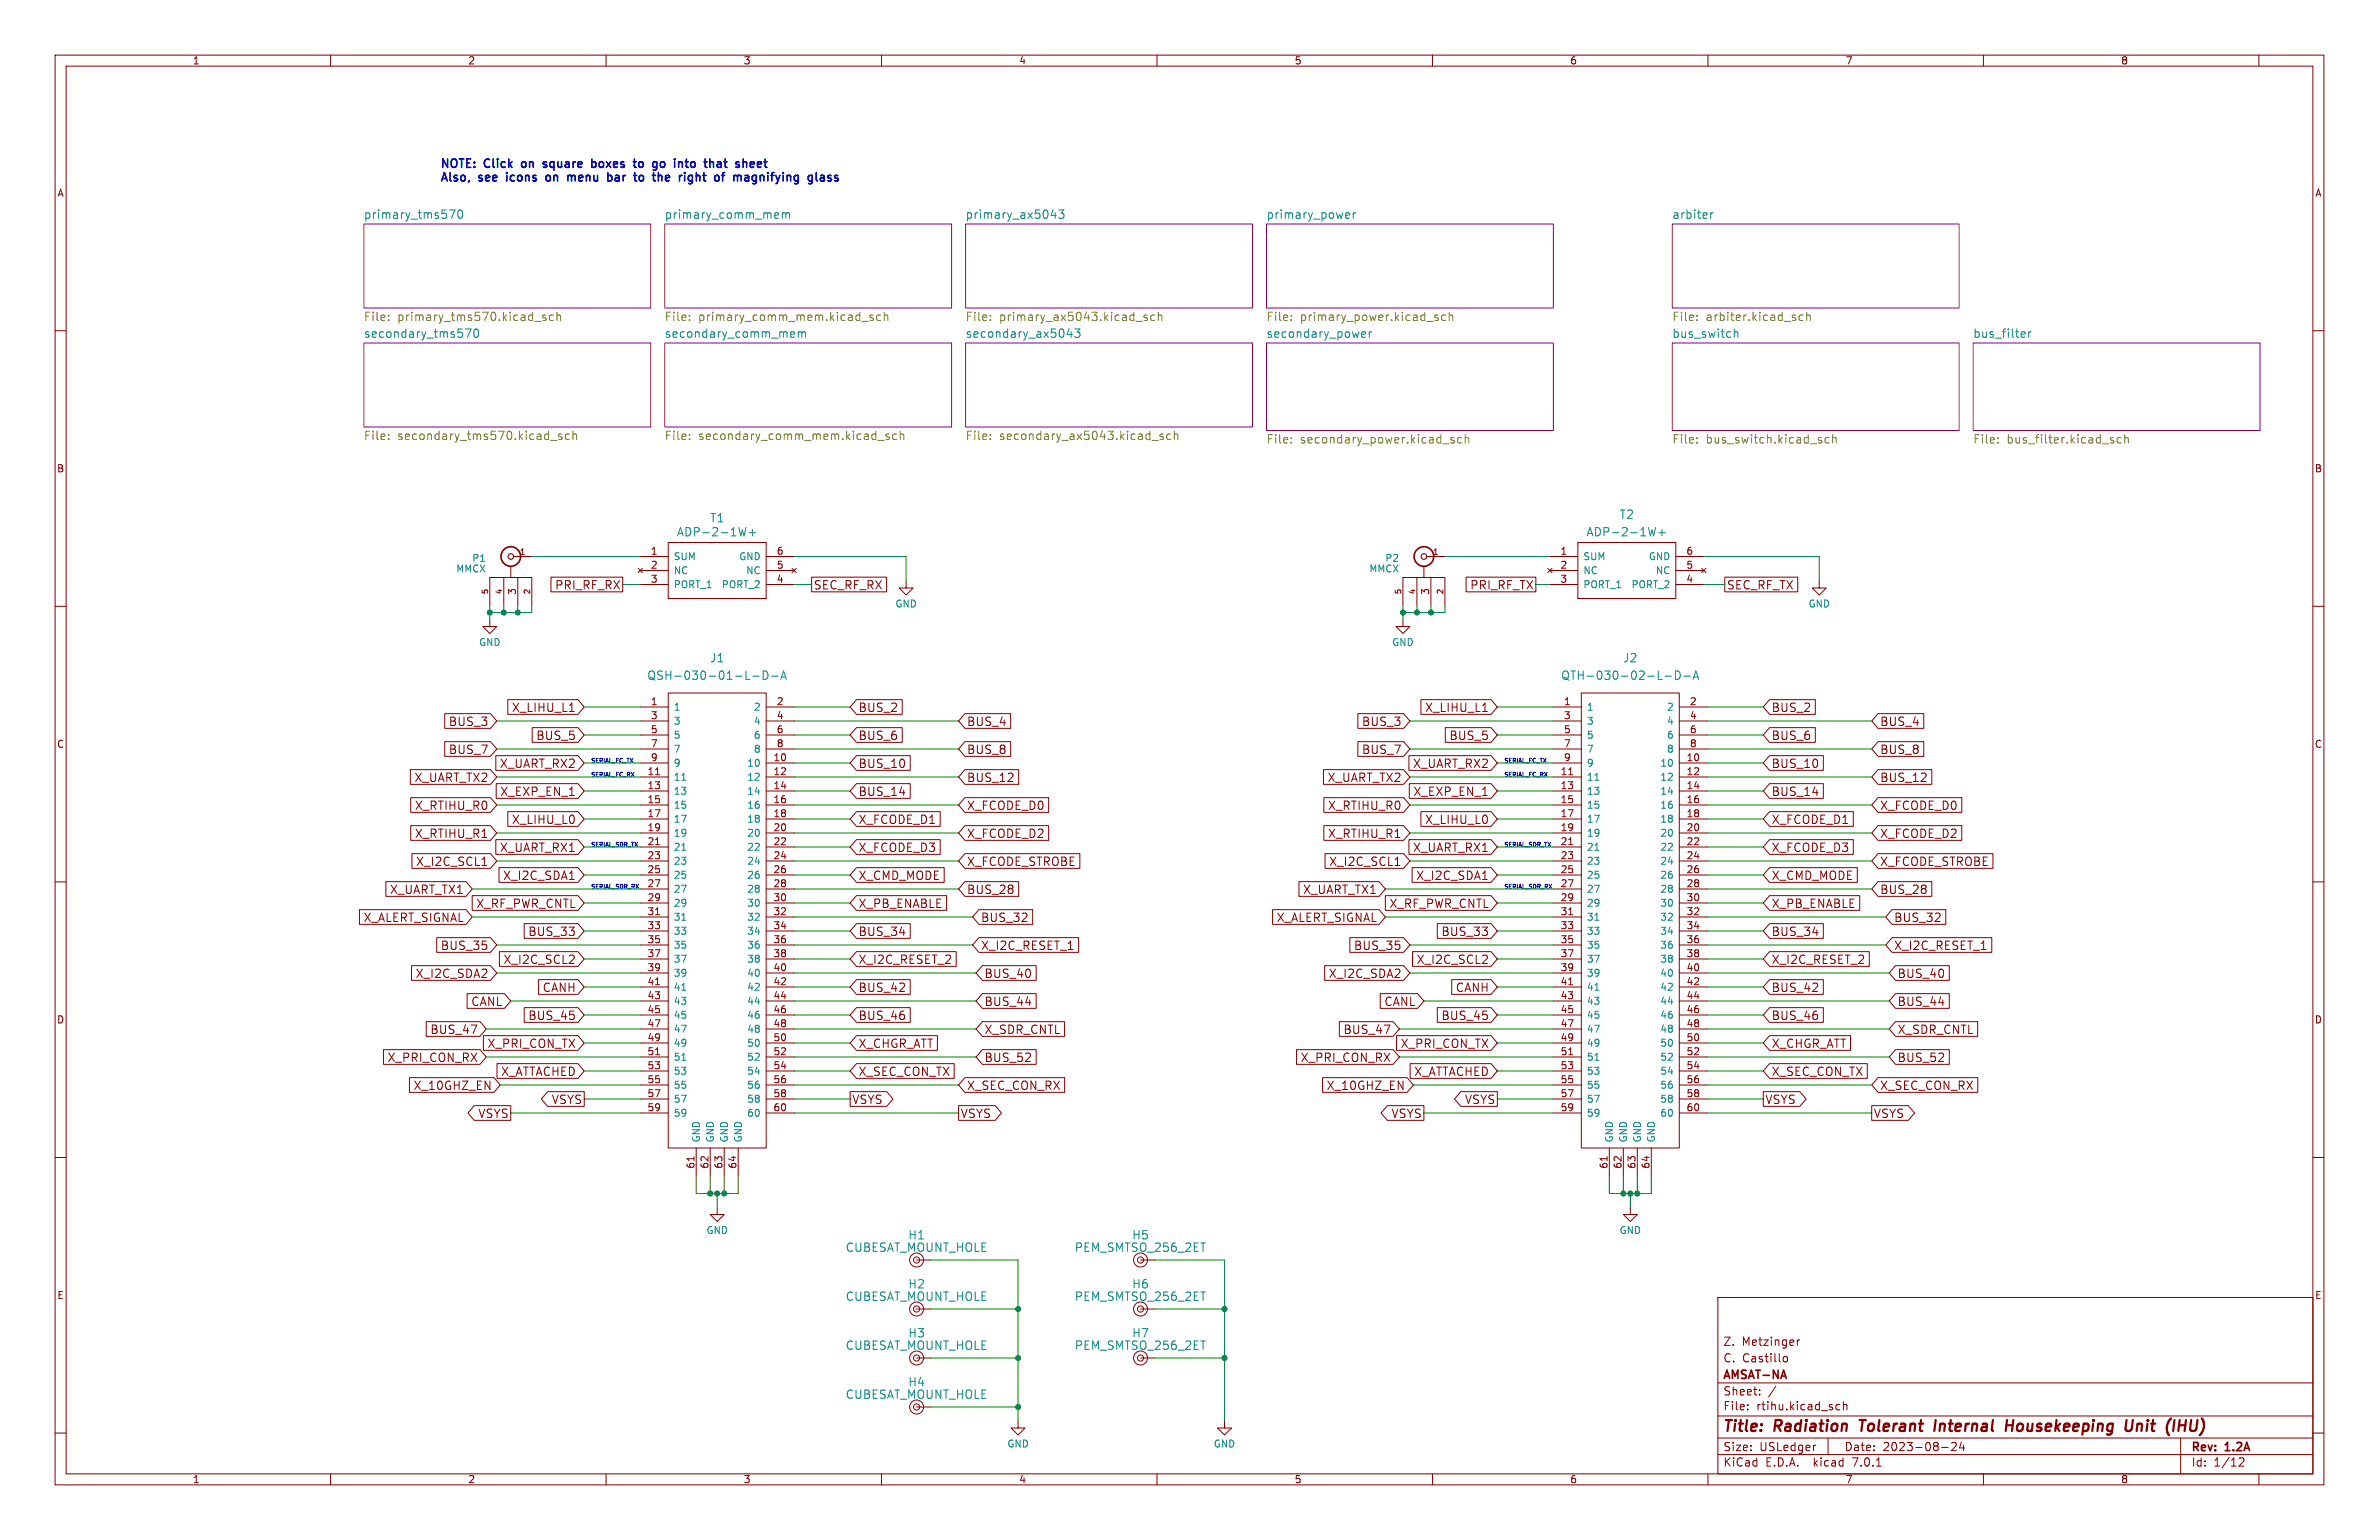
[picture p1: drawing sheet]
<svg xmlns="http://www.w3.org/2000/svg" width="432mm" height="279mm" viewBox="0 0 432 279" stroke-linecap="round" stroke-linejoin="round" font-family="sans-serif">
<defs><g id="words">
<g font-size="2.8" fill="#840000">
<text x="312.8" y="260.2">Title:</text>
<text x="322.2" y="260.2">Radiation</text>
<text x="338.3" y="260.2">Tolerant</text>
<text x="352.4" y="260.2">Internal</text>
<text x="366" y="260.2">Housekeeping</text>
<text x="388.3" y="260.2">Unit</text>
<text x="396.3" y="260.2">(IHU)</text>
</g>
<g font-size="2.1" fill="#0000c2">
<text x="80" y="30.6">NOTE: Click</text>
<text x="80" y="33">Also,</text>
<text x="87.1" y="33">see</text>
<text x="92.5" y="33">icons</text>
<text x="95.3" y="30.6">on</text>
<text x="99.7" y="30.6">square</text>
<text x="100.2" y="33">on</text>
<text x="104.6" y="33">menu</text>
<text x="108.9" y="30.6">boxes</text>
<text x="112.3" y="33">bar</text>
<text x="117.1" y="30.6">to</text>
<text x="117.6" y="33">to</text>
<text x="120.9" y="30.6">go</text>
<text x="121.5" y="33">the</text>
<text x="125.3" y="30.6">into</text>
<text x="126.6" y="33">right</text>
<text x="131.3" y="30.6">that</text>
<text x="133.5" y="33">of</text>
<text x="137.4" y="30.6">sheet</text>
<text x="137.4" y="33">magnifying</text>
<text x="151.4" y="33">glass</text>
</g>
<g font-size="2.1" fill="#008484">
<text x="66" y="39.8">primary_tms570</text>
<text x="120.6" y="39.8">primary_comm_mem</text>
<text x="175.3" y="39.8">primary_ax5043</text>
<text x="229.9" y="39.8">primary_power</text>
<text x="303.5" y="39.8">arbiter</text>
<text x="66" y="61.4">secondary_tms570</text>
<text x="120.6" y="61.4">secondary_comm_mem</text>
<text x="175.3" y="61.4">secondary_ax5043</text>
<text x="229.9" y="61.4">secondary_power</text>
<text x="303.5" y="61.4">bus_switch</text>
<text x="358.1" y="61.4">bus_filter</text>
<text x="128.8" y="94.9">T1</text>
<text x="293.9" y="94.3">T2</text>
<text x="122.8" y="97.5">ADP-2-1W+</text>
<text x="287.9" y="97.5">ADP-2-1W+</text>
<text x="117.4" y="123.5">QSH-030-01-L-D-A</text>
<text x="128.8" y="120.3">J1</text>
<text x="283.3" y="123.5">QTH-030-02-L-D-A</text>
<text x="294.6" y="120.3">J2</text>
<text x="153.5" y="227.3">CUBESAT_MOUNT_HOLE</text>
<text x="164.8" y="225">H1</text>
<text x="195" y="227.3">PEM_SMTSO_256_2ET</text>
<text x="205.4" y="225">H5</text>
<text x="164.8" y="233.9">H2</text>
<text x="205.4" y="233.9">H6</text>
<text x="153.5" y="236.2">CUBESAT_MOUNT_HOLE</text>
<text x="195" y="236.2">PEM_SMTSO_256_2ET</text>
<text x="153.5" y="245.1">CUBESAT_MOUNT_HOLE</text>
<text x="164.8" y="242.8">H3</text>
<text x="195" y="245.1">PEM_SMTSO_256_2ET</text>
<text x="205.4" y="242.8">H7</text>
<text x="164.8" y="251.7">H4</text>
<text x="153.5" y="254">CUBESAT_MOUNT_HOLE</text>
</g>
<g font-size="2.1" fill="#848400">
<text x="66" y="58.5">File:</text>
<text x="72.1" y="58.5">primary_tms570.kicad_sch</text>
<text x="120.6" y="58.5">File:</text>
<text x="126.7" y="58.5">primary_comm_mem.kicad_sch</text>
<text x="175.3" y="58.5">File:</text>
<text x="181.4" y="58.5">primary_ax5043.kicad_sch</text>
<text x="229.9" y="58.5">File:</text>
<text x="236" y="58.5">primary_power.kicad_sch</text>
<text x="303.5" y="58.5">File:</text>
<text x="309.6" y="58.5">arbiter.kicad_sch</text>
<text x="66" y="80.1">File:</text>
<text x="72.1" y="80.1">secondary_tms570.kicad_sch</text>
<text x="120.6" y="80.1">File:</text>
<text x="126.7" y="80.1">secondary_comm_mem.kicad_sch</text>
<text x="175.3" y="80.1">File:</text>
<text x="181.4" y="80.1">secondary_ax5043.kicad_sch</text>
<text x="229.9" y="80.7">File:</text>
<text x="236" y="80.7">secondary_power.kicad_sch</text>
<text x="303.5" y="80.7">File:</text>
<text x="309.6" y="80.7">bus_switch.kicad_sch</text>
<text x="358.1" y="80.7">File:</text>
<text x="364.2" y="80.7">bus_filter.kicad_sch</text>
</g>
<g font-size="2.1" fill="#840000">
<text x="100.7" y="107.1">PRI_RF_RX</text>
<text x="147.7" y="107.1">SEC_RF_RX</text>
<text x="266.8" y="107.1">PRI_RF_TX</text>
<text x="313.4" y="107.1">SEC_RF_TX</text>
<text x="81.4" y="131.9">BUS_3</text>
<text x="92.8" y="129.3">X_LIHU_L1</text>
<text x="155.8" y="129.3">BUS_2</text>
<text x="175.5" y="131.9">BUS_4</text>
<text x="247.1" y="131.9">BUS_3</text>
<text x="258.6" y="129.3">X_LIHU_L1</text>
<text x="321.6" y="129.3">BUS_2</text>
<text x="341.2" y="131.9">BUS_4</text>
<text x="81.4" y="137">BUS_7</text>
<text x="97.3" y="134.4">BUS_5</text>
<text x="155.8" y="134.4">BUS_6</text>
<text x="175.5" y="137">BUS_8</text>
<text x="247.1" y="137">BUS_7</text>
<text x="263" y="134.4">BUS_5</text>
<text x="321.6" y="134.4">BUS_6</text>
<text x="341.2" y="137">BUS_8</text>
<text x="75.1" y="142">X_UART_TX2</text>
<text x="90.7" y="139.5">X_UART_RX2</text>
<text x="155.8" y="139.5">BUS_10</text>
<text x="175.5" y="142">BUS_12</text>
<text x="240.9" y="142">X_UART_TX2</text>
<text x="256.4" y="139.5">X_UART_RX2</text>
<text x="321.6" y="139.5">BUS_10</text>
<text x="341.2" y="142">BUS_12</text>
<text x="75.2" y="147.1">X_RTIHU_R0</text>
<text x="90.7" y="144.6">X_EXP_EN_1</text>
<text x="92.8" y="149.7">X_LIHU_L0</text>
<text x="155.8" y="149.7">X_FCODE_D1</text>
<text x="155.8" y="144.6">BUS_14</text>
<text x="175.5" y="147.1">X_FCODE_D0</text>
<text x="241" y="147.1">X_RTIHU_R0</text>
<text x="256.5" y="144.6">X_EXP_EN_1</text>
<text x="258.6" y="149.7">X_LIHU_L0</text>
<text x="321.6" y="144.6">BUS_14</text>
<text x="321.6" y="149.7">X_FCODE_D1</text>
<text x="341.2" y="147.1">X_FCODE_D0</text>
<text x="75.2" y="152.2">X_RTIHU_R1</text>
<text x="90.7" y="154.7">X_UART_RX1</text>
<text x="155.8" y="154.7">X_FCODE_D3</text>
<text x="175.5" y="152.2">X_FCODE_D2</text>
<text x="241" y="152.2">X_RTIHU_R1</text>
<text x="256.4" y="154.7">X_UART_RX1</text>
<text x="321.6" y="154.7">X_FCODE_D3</text>
<text x="341.2" y="152.2">X_FCODE_D2</text>
<text x="75.4" y="157.3">X_I2C_SCL1</text>
<text x="91.2" y="159.8">X_I2C_SDA1</text>
<text x="155.8" y="159.8">X_CMD_MODE</text>
<text x="175.5" y="157.3">X_FCODE_STROBE</text>
<text x="241.2" y="157.3">X_I2C_SCL1</text>
<text x="257" y="159.8">X_I2C_SDA1</text>
<text x="321.6" y="159.8">X_CMD_MODE</text>
<text x="341.2" y="157.3">X_FCODE_STROBE</text>
<text x="65.9" y="167.4">X_ALERT_SIGNAL</text>
<text x="70.7" y="162.4">X_UART_TX1</text>
<text x="86.4" y="164.9">X_RF_PWR_CNTL</text>
<text x="155.8" y="164.9">X_PB_ENABLE</text>
<text x="175.5" y="162.4">BUS_28</text>
<text x="178.1" y="167.4">BUS_32</text>
<text x="231.6" y="167.4">X_ALERT_SIGNAL</text>
<text x="236.4" y="162.4">X_UART_TX1</text>
<text x="252.1" y="164.9">X_RF_PWR_CNTL</text>
<text x="321.6" y="164.9">X_PB_ENABLE</text>
<text x="341.2" y="162.4">BUS_28</text>
<text x="343.8" y="167.4">BUS_32</text>
<text x="79.9" y="172.5">BUS_35</text>
<text x="95.8" y="170">BUS_33</text>
<text x="155.8" y="170">BUS_34</text>
<text x="178.1" y="172.5">X_I2C_RESET_1</text>
<text x="245.7" y="172.5">BUS_35</text>
<text x="261.5" y="170">BUS_33</text>
<text x="321.6" y="170">BUS_34</text>
<text x="343.8" y="172.5">X_I2C_RESET_1</text>
<text x="75.4" y="177.6">X_I2C_SDA2</text>
<text x="91.3" y="175.1">X_I2C_SCL2</text>
<text x="155.8" y="175.1">X_I2C_RESET_2</text>
<text x="178.7" y="177.6">BUS_40</text>
<text x="241.1" y="177.6">X_I2C_SDA2</text>
<text x="257" y="175.1">X_I2C_SCL2</text>
<text x="321.6" y="175.1">X_I2C_RESET_2</text>
<text x="344.4" y="177.6">BUS_40</text>
<text x="85.4" y="182.7">CANL</text>
<text x="95.8" y="185.2">BUS_45</text>
<text x="98.4" y="180.1">CANH</text>
<text x="155.8" y="185.2">BUS_46</text>
<text x="155.8" y="180.1">BUS_42</text>
<text x="178.7" y="182.7">BUS_44</text>
<text x="251.2" y="182.7">CANL</text>
<text x="261.5" y="185.2">BUS_45</text>
<text x="264.2" y="180.1">CANH</text>
<text x="321.6" y="185.2">BUS_46</text>
<text x="321.6" y="180.1">BUS_42</text>
<text x="344.4" y="182.7">BUS_44</text>
<text x="78" y="187.8">BUS_47</text>
<text x="88.4" y="190.3">X_PRI_CON_TX</text>
<text x="155.8" y="190.3">X_CHGR_ATT</text>
<text x="178.7" y="187.8">X_SDR_CNTL</text>
<text x="243.8" y="187.8">BUS_47</text>
<text x="254.1" y="190.3">X_PRI_CON_TX</text>
<text x="321.6" y="190.3">X_CHGR_ATT</text>
<text x="344.4" y="187.8">X_SDR_CNTL</text>
<text x="70.3" y="192.8">X_PRI_CON_RX</text>
<text x="75" y="197.9">X_10GHZ_EN</text>
<text x="90.9" y="195.4">X_ATTACHED</text>
<text x="155.8" y="195.4">X_SEC_CON_TX</text>
<text x="175.5" y="197.9">X_SEC_CON_RX</text>
<text x="178.7" y="192.8">BUS_52</text>
<text x="236" y="192.8">X_PRI_CON_RX</text>
<text x="240.7" y="197.9">X_10GHZ_EN</text>
<text x="256.6" y="195.4">X_ATTACHED</text>
<text x="321.6" y="195.4">X_SEC_CON_TX</text>
<text x="341.2" y="197.9">X_SEC_CON_RX</text>
<text x="344.4" y="192.8">BUS_52</text>
<text x="86.7" y="203">VSYS</text>
<text x="100.1" y="200.5">VSYS</text>
<text x="154.7" y="200.5">VSYS</text>
<text x="174.4" y="203">VSYS</text>
<text x="252.5" y="203">VSYS</text>
<text x="265.8" y="200.5">VSYS</text>
<text x="320.4" y="200.5">VSYS</text>
<text x="340.1" y="203">VSYS</text>
<text x="312.8" y="244.3">Z.</text>
<text x="316.2" y="244.3">Metzinger</text>
<text x="312.8" y="250.5">AMSAT-NA</text>
<text x="312.8" y="247.3">C. Castillo</text>
<text x="312.8" y="256">File:</text>
<text x="312.8" y="253.3">Sheet:</text>
<text x="318.8" y="256">rtihu.kicad_sch</text>
<text x="312.8" y="263.4">Size:</text>
<text x="319.4" y="263.4">USLedger</text>
<text x="334.8" y="263.4">Date:</text>
<text x="341.7" y="263.4">2023-08-24</text>
<text x="397.8" y="263.6">Rev:</text>
<text x="404" y="263.6">1.2A</text>
<text x="312.8" y="266.2">KiCad</text>
<text x="320.5" y="266.2">E.D.A.</text>
<text x="329.2" y="266.2">kicad</text>
<text x="336.3" y="266.2">7.0.1</text>
<text x="397.8" y="266.2">Id:</text>
<text x="401.8" y="266.2">1/12</text>
</g>
<g font-size="1.8" fill="#840000">
<text x="35" y="11.8">1</text>
<text x="85" y="11.8">2</text>
<text x="135" y="11.8">3</text>
<text x="185" y="11.8">4</text>
<text x="235" y="11.8">5</text>
<text x="285" y="11.8">6</text>
<text x="335" y="11.8">7</text>
<text x="385" y="11.8">8</text>
<text x="10.4" y="35.8">A</text>
<text x="420.2" y="35.8">A</text>
<text x="10.3" y="85.8">B</text>
<text x="420.1" y="85.8">B</text>
<text x="118.1" y="100.7">1</text>
<text x="140.9" y="100.7">6</text>
<text x="283.2" y="100.7">1</text>
<text x="306" y="100.7">6</text>
<text x="93.7" y="108" transform="rotate(-90 93.7 108)">3</text>
<text x="118.1" y="103.3">2</text>
<text x="118.1" y="105.8">3</text>
<text x="140.9" y="105.8">4</text>
<text x="140.9" y="103.3">5</text>
<text x="259.5" y="108" transform="rotate(-90 259.5 108)">3</text>
<text x="283.2" y="103.3">2</text>
<text x="283.2" y="105.8">3</text>
<text x="306" y="105.8">4</text>
<text x="306" y="103.3">5</text>
<text x="118.1" y="128">1</text>
<text x="118.1" y="130.6">3</text>
<text x="140.9" y="128">2</text>
<text x="140.9" y="130.6">4</text>
<text x="283.8" y="128">1</text>
<text x="283.8" y="130.6">3</text>
<text x="306.7" y="128">2</text>
<text x="306.7" y="130.6">4</text>
<text x="10.3" y="135.8">C</text>
<text x="118.1" y="133.1">5</text>
<text x="118.1" y="135.6">7</text>
<text x="140.9" y="133.1">6</text>
<text x="140.9" y="135.6">8</text>
<text x="283.8" y="133.1">5</text>
<text x="283.8" y="135.6">7</text>
<text x="306.7" y="133.1">6</text>
<text x="306.7" y="135.6">8</text>
<text x="420.1" y="135.8">C</text>
<text x="117.5" y="140.7">11</text>
<text x="117.5" y="143.3">13</text>
<text x="118.1" y="138.2">9</text>
<text x="140.3" y="138.2">10</text>
<text x="140.3" y="140.7">12</text>
<text x="140.3" y="143.3">14</text>
<text x="283.2" y="140.7">11</text>
<text x="283.2" y="143.3">13</text>
<text x="283.8" y="138.2">9</text>
<text x="306.1" y="138.2">10</text>
<text x="306.1" y="140.7">12</text>
<text x="306.1" y="143.3">14</text>
<text x="117.5" y="145.8">15</text>
<text x="117.5" y="148.3">17</text>
<text x="140.3" y="145.8">16</text>
<text x="140.3" y="148.3">18</text>
<text x="283.2" y="145.8">15</text>
<text x="283.2" y="148.3">17</text>
<text x="306.1" y="145.8">16</text>
<text x="306.1" y="148.3">18</text>
<text x="117.5" y="150.9">19</text>
<text x="117.5" y="153.4">21</text>
<text x="117.5" y="156">23</text>
<text x="140.3" y="150.9">20</text>
<text x="140.3" y="153.4">22</text>
<text x="140.3" y="156">24</text>
<text x="283.2" y="150.9">19</text>
<text x="283.2" y="153.4">21</text>
<text x="283.2" y="156">23</text>
<text x="306.1" y="150.9">20</text>
<text x="306.1" y="153.4">22</text>
<text x="306.1" y="156">24</text>
<text x="117.5" y="158.5">25</text>
<text x="117.5" y="161">27</text>
<text x="140.3" y="158.5">26</text>
<text x="140.3" y="161">28</text>
<text x="283.2" y="158.5">25</text>
<text x="283.2" y="161">27</text>
<text x="306.1" y="158.5">26</text>
<text x="306.1" y="161">28</text>
<text x="117.5" y="163.6">29</text>
<text x="117.5" y="166.1">31</text>
<text x="140.3" y="163.6">30</text>
<text x="140.3" y="166.1">32</text>
<text x="283.2" y="163.6">29</text>
<text x="283.2" y="166.1">31</text>
<text x="306.1" y="163.6">30</text>
<text x="306.1" y="166.1">32</text>
<text x="117.5" y="168.7">33</text>
<text x="117.5" y="171.2">35</text>
<text x="117.5" y="173.7">37</text>
<text x="140.3" y="168.7">34</text>
<text x="140.3" y="171.2">36</text>
<text x="140.3" y="173.7">38</text>
<text x="283.2" y="168.7">33</text>
<text x="283.2" y="171.2">35</text>
<text x="283.2" y="173.7">37</text>
<text x="306.1" y="168.7">34</text>
<text x="306.1" y="171.2">36</text>
<text x="306.1" y="173.7">38</text>
<text x="117.5" y="176.3">39</text>
<text x="117.5" y="178.8">41</text>
<text x="140.3" y="176.3">40</text>
<text x="140.3" y="178.8">42</text>
<text x="283.2" y="176.3">39</text>
<text x="283.2" y="178.8">41</text>
<text x="306.1" y="176.3">40</text>
<text x="306.1" y="178.8">42</text>
<text x="10.3" y="185.8">D</text>
<text x="117.5" y="181.4">43</text>
<text x="117.5" y="183.9">45</text>
<text x="140.3" y="181.4">44</text>
<text x="140.3" y="183.9">46</text>
<text x="283.2" y="181.4">43</text>
<text x="283.2" y="183.9">45</text>
<text x="306.1" y="181.4">44</text>
<text x="306.1" y="183.9">46</text>
<text x="420.1" y="185.8">D</text>
<text x="117.5" y="186.4">47</text>
<text x="117.5" y="189">49</text>
<text x="117.5" y="191.5">51</text>
<text x="140.3" y="186.4">48</text>
<text x="140.3" y="189">50</text>
<text x="140.3" y="191.5">52</text>
<text x="283.2" y="186.4">47</text>
<text x="283.2" y="189">49</text>
<text x="283.2" y="191.5">51</text>
<text x="306.1" y="186.4">48</text>
<text x="306.1" y="189">50</text>
<text x="306.1" y="191.5">52</text>
<text x="117.5" y="194.1">53</text>
<text x="117.5" y="196.6">55</text>
<text x="140.3" y="194.1">54</text>
<text x="140.3" y="196.6">56</text>
<text x="283.2" y="194.1">53</text>
<text x="283.2" y="196.6">55</text>
<text x="306.1" y="194.1">54</text>
<text x="306.1" y="196.6">56</text>
<text x="117.5" y="199.1">57</text>
<text x="117.5" y="201.7">59</text>
<text x="140.3" y="199.1">58</text>
<text x="140.3" y="201.7">60</text>
<text x="283.2" y="199.1">57</text>
<text x="283.2" y="201.7">59</text>
<text x="306.1" y="199.1">58</text>
<text x="306.1" y="201.7">60</text>
<text x="126.1" y="212.1" transform="rotate(-90 126.1 212.1)">61</text>
<text x="128.7" y="212.1" transform="rotate(-90 128.7 212.1)">62</text>
<text x="131.2" y="212.1" transform="rotate(-90 131.2 212.1)">63</text>
<text x="133.7" y="212.1" transform="rotate(-90 133.7 212.1)">64</text>
<text x="291.8" y="212.1" transform="rotate(-90 291.8 212.1)">61</text>
<text x="294.4" y="212.1" transform="rotate(-90 294.4 212.1)">62</text>
<text x="296.9" y="212.1" transform="rotate(-90 296.9 212.1)">63</text>
<text x="299.5" y="212.1" transform="rotate(-90 299.5 212.1)">64</text>
<text x="10.4" y="235.8">E</text>
<text x="420.2" y="235.8">E</text>
<text x="35" y="269.2">1</text>
<text x="85" y="269.2">2</text>
<text x="135" y="269.2">3</text>
<text x="185" y="269.2">4</text>
<text x="235" y="269.2">5</text>
<text x="285" y="269.2">6</text>
<text x="335" y="269.2">7</text>
<text x="385" y="269.2">8</text>
</g>
<g font-size="1.8" fill="#008484">
<text x="122.3" y="101.8">SUM</text>
<text x="134.1" y="101.8">GND</text>
<text x="287.4" y="101.8">SUM</text>
<text x="299.2" y="101.8">GND</text>
<text x="82.7" y="104">MMCX</text>
<text x="85.7" y="102.1">P1</text>
<text x="122.3" y="104.3">NC</text>
<text x="122.3" y="106.9">PORT_1</text>
<text x="130.9" y="106.9">PORT_2</text>
<text x="135.3" y="104.3">NC</text>
<text x="248.5" y="104">MMCX</text>
<text x="251.4" y="102.1">P2</text>
<text x="287.4" y="104.3">NC</text>
<text x="287.4" y="106.9">PORT_1</text>
<text x="296" y="106.9">PORT_2</text>
<text x="300.4" y="104.3">NC</text>
<text x="162.5" y="110.4">GND</text>
<text x="328.2" y="110.4">GND</text>
<text x="86.9" y="117.4">GND</text>
<text x="252.6" y="117.4">GND</text>
<text x="122.3" y="129.1">1</text>
<text x="122.3" y="131.6">3</text>
<text x="136.7" y="129.1">2</text>
<text x="136.7" y="131.6">4</text>
<text x="288" y="129.1">1</text>
<text x="288" y="131.6">3</text>
<text x="302.4" y="129.1">2</text>
<text x="302.4" y="131.6">4</text>
<text x="122.3" y="134.2">5</text>
<text x="122.3" y="136.7">7</text>
<text x="136.7" y="134.2">6</text>
<text x="136.7" y="136.7">8</text>
<text x="288" y="134.2">5</text>
<text x="288" y="136.7">7</text>
<text x="302.4" y="134.2">6</text>
<text x="302.4" y="136.7">8</text>
<text x="122.3" y="141.8">11</text>
<text x="122.3" y="139.3">9</text>
<text x="135.5" y="139.3">10</text>
<text x="135.5" y="141.8">12</text>
<text x="288" y="141.8">11</text>
<text x="288" y="139.3">9</text>
<text x="301.2" y="139.3">10</text>
<text x="301.2" y="141.8">12</text>
<text x="122.3" y="144.3">13</text>
<text x="122.3" y="146.9">15</text>
<text x="122.3" y="149.4">17</text>
<text x="135.5" y="144.3">14</text>
<text x="135.5" y="146.9">16</text>
<text x="135.5" y="149.4">18</text>
<text x="288" y="144.3">13</text>
<text x="288" y="146.9">15</text>
<text x="288" y="149.4">17</text>
<text x="301.2" y="144.3">14</text>
<text x="301.2" y="146.9">16</text>
<text x="301.2" y="149.4">18</text>
<text x="122.3" y="152">19</text>
<text x="122.3" y="154.5">21</text>
<text x="135.5" y="152">20</text>
<text x="135.5" y="154.5">22</text>
<text x="288" y="152">19</text>
<text x="288" y="154.5">21</text>
<text x="301.2" y="152">20</text>
<text x="301.2" y="154.5">22</text>
<text x="122.3" y="157">23</text>
<text x="122.3" y="159.6">25</text>
<text x="135.5" y="157">24</text>
<text x="135.5" y="159.6">26</text>
<text x="288" y="157">23</text>
<text x="288" y="159.6">25</text>
<text x="301.2" y="157">24</text>
<text x="301.2" y="159.6">26</text>
<text x="122.3" y="162.1">27</text>
<text x="122.3" y="164.7">29</text>
<text x="122.3" y="167.2">31</text>
<text x="135.5" y="162.1">28</text>
<text x="135.5" y="164.7">30</text>
<text x="135.5" y="167.2">32</text>
<text x="288" y="162.1">27</text>
<text x="288" y="164.7">29</text>
<text x="288" y="167.2">31</text>
<text x="301.2" y="162.1">28</text>
<text x="301.2" y="164.7">30</text>
<text x="301.2" y="167.2">32</text>
<text x="122.3" y="169.7">33</text>
<text x="122.3" y="172.3">35</text>
<text x="135.5" y="169.7">34</text>
<text x="135.5" y="172.3">36</text>
<text x="288" y="169.7">33</text>
<text x="288" y="172.3">35</text>
<text x="301.2" y="169.7">34</text>
<text x="301.2" y="172.3">36</text>
<text x="122.3" y="174.8">37</text>
<text x="122.3" y="177.4">39</text>
<text x="122.3" y="179.9">41</text>
<text x="135.5" y="174.8">38</text>
<text x="135.5" y="177.4">40</text>
<text x="135.5" y="179.9">42</text>
<text x="288" y="174.8">37</text>
<text x="288" y="177.4">39</text>
<text x="288" y="179.9">41</text>
<text x="301.2" y="174.8">38</text>
<text x="301.2" y="177.4">40</text>
<text x="301.2" y="179.9">42</text>
<text x="122.3" y="182.4">43</text>
<text x="122.3" y="185">45</text>
<text x="135.5" y="182.4">44</text>
<text x="135.5" y="185">46</text>
<text x="288" y="182.4">43</text>
<text x="288" y="185">45</text>
<text x="301.2" y="182.4">44</text>
<text x="301.2" y="185">46</text>
<text x="122.3" y="187.5">47</text>
<text x="122.3" y="190.1">49</text>
<text x="135.5" y="187.5">48</text>
<text x="135.5" y="190.1">50</text>
<text x="288" y="187.5">47</text>
<text x="288" y="190.1">49</text>
<text x="301.2" y="187.5">48</text>
<text x="301.2" y="190.1">50</text>
<text x="122.3" y="192.6">51</text>
<text x="122.3" y="195.1">53</text>
<text x="122.3" y="197.7">55</text>
<text x="135.5" y="192.6">52</text>
<text x="135.5" y="195.1">54</text>
<text x="135.5" y="197.7">56</text>
<text x="288" y="192.6">51</text>
<text x="288" y="195.1">53</text>
<text x="288" y="197.7">55</text>
<text x="301.2" y="192.6">52</text>
<text x="301.2" y="195.1">54</text>
<text x="301.2" y="197.7">56</text>
<text x="122.3" y="200.2">57</text>
<text x="122.3" y="202.8">59</text>
<text x="135.5" y="200.2">58</text>
<text x="135.5" y="202.8">60</text>
<text x="288" y="200.2">57</text>
<text x="288" y="202.8">59</text>
<text x="301.2" y="200.2">58</text>
<text x="301.2" y="202.8">60</text>
<text x="127.2" y="207.3" transform="rotate(-90 127.2 207.3)">GND</text>
<text x="129.7" y="207.3" transform="rotate(-90 129.7 207.3)">GND</text>
<text x="132.3" y="207.3" transform="rotate(-90 132.3 207.3)">GND</text>
<text x="134.8" y="207.3" transform="rotate(-90 134.8 207.3)">GND</text>
<text x="292.9" y="207.3" transform="rotate(-90 292.9 207.3)">GND</text>
<text x="295.5" y="207.3" transform="rotate(-90 295.5 207.3)">GND</text>
<text x="298" y="207.3" transform="rotate(-90 298 207.3)">GND</text>
<text x="300.5" y="207.3" transform="rotate(-90 300.5 207.3)">GND</text>
<text x="128.2" y="224">GND</text>
<text x="293.9" y="224">GND</text>
<text x="182.8" y="262.8">GND</text>
<text x="220.3" y="262.8">GND</text>
</g>
<g font-size="1.4" fill="#840000">
<text x="94.3" y="100.7">1</text>
<text x="260" y="100.7">1</text>
<text x="88.6" y="107.9" transform="rotate(-90 88.6 107.9)">5</text>
<text x="91.2" y="107.9" transform="rotate(-90 91.2 107.9)">4</text>
<text x="96.3" y="107.9" transform="rotate(-90 96.3 107.9)">2</text>
<text x="254.4" y="107.9" transform="rotate(-90 254.4 107.9)">5</text>
<text x="256.9" y="107.9" transform="rotate(-90 256.9 107.9)">4</text>
<text x="262" y="107.9" transform="rotate(-90 262 107.9)">2</text>
</g>
<g font-size="1.1" fill="#0000c2">
<text x="107.3" y="138.4">SERIAL_FC_TX</text>
<text x="107.3" y="141">SERIAL_FC_RX</text>
<text x="273" y="138.4">SERIAL_FC_TX</text>
<text x="273" y="141">SERIAL_FC_RX</text>
<text x="107.3" y="153.7">SERIAL_SDR_TX</text>
<text x="273" y="153.7">SERIAL_SDR_TX</text>
<text x="107.3" y="161.3">SERIAL_SDR_RX</text>
<text x="273" y="161.3">SERIAL_SDR_RX</text>
</g>
</g></defs>
<g fill="none" stroke="#840000" stroke-width=".18">
<path d="M10 10h411.8v259.4h-411.8zM12 12h407.8v255.4h-407.8zM60 10v2M110 10v2M160 10v2M210 10v2M260 10v2M310 10v2M360 10v2M410 10v2M10 60h2M419.8 60h2"/>
<path d="M121.3 98.4v10.2zM121.3 98.4h17.8zM139.1 98.4v10.2zM286.4 98.4v10.2zM286.4 98.4h17.8zM304.2 98.4v10.2zM10 110h2M88.9 112.4v1.3h1.3l-1.3 1.2-1.3-1.2h1.3M88.9 109.9v-5.1h7.6v5.1M91.4 104.8v5.1M92.7 102.7v2.1M93.2 101h3.3"/>
<path d="M94 104.8v5.1M100 104.7h13v2.7h-13zM115.8 103.1l.8 .8M116.2 101h5.1M116.2 103.5h5.1M116.2 106h5.1M116.6 103.1l-.8 .8M121.3 108.6h17.8zM139.1 101h5M139.1 103.5h5M139.1 106h5M143.8 103.1l.7 .8"/>
<path d="M144.5 103.1l-.7 .8M147.3 104.7h13.6v2.7h-13.6zM164.5 105.4v1.3h1.2l-1.2 1.3-1.3-1.3h1.3M254.6 112.4v1.3h1.3l-1.3 1.2-1.2-1.2h1.2M254.6 109.9v-5.1h7.7v5.1M257.2 104.8v5.1M258.4 102.7v2.1M259 101h3.3M259.7 104.8v5.1M266.1 104.7h12.7v2.7h-12.7zM280.9 103.1l.8 .8M281.3 101h5.1"/>
<path d="M281.3 103.5h5.1M281.3 106h5.1M281.7 103.1l-.8 .8M286.4 108.6h17.8zM304.2 101h5M304.2 103.5h5M304.2 106h5M308.9 103.1l.7 .8M309.6 103.1l-.7 .8M313.1 104.7h13.2v2.7h-13.2zM330.2 105.4v1.3h1.3l-1.3 1.3-1.3-1.3h1.3M419.8 110h2"/>
<path d="M74.5 139.6h14.5l1.2 1.4-1.2 1.3h-14.5zM80.7 134.6h8.3l1.2 1.3-1.2 1.3h-8.3zM80.7 129.5h8.3l1.2 1.3-1.2 1.3h-8.3zM90 137.1h14.9l1.1 1.3-1.1 1.4h-14.9zM92.2 126.9h12.7l1.1 1.4-1.1 1.3h-12.7zM96.6 132h8.3l1.1 1.4-1.1 1.3h-8.3zM103.4 129.1h.8M116.2 128.3h5.1M116.2 138.4h5.1M116.2 130.8h5.1M116.2 133.4h5.1M116.2 135.9h5.1"/>
<path d="M121.3 125.7h17.8v82.6h-17.8zM139.1 128.3h5M139.1 138.4h5M139.1 130.8h5M139.1 133.4h5M139.1 135.9h5M155.4 126.9h8.4v2.7h-8.4l-1.1-1.3zM155.4 137.1h9.8v2.7h-9.8l-1.1-1.4zM155.4 132h8.4v2.7h-8.4l-1.1-1.3zM175.1 129.5h8.3v2.6h-8.3l-1.1-1.3zM175.1 139.6h9.8v2.7h-9.8l-1.1-1.3zM175.1 134.6h8.3v2.6h-8.3l-1.1-1.3z"/>
<path d="M240.2 139.6h14.6l1.1 1.4-1.1 1.3h-14.6zM246.5 129.5h8.3l1.1 1.3-1.1 1.3h-8.3zM246.5 134.6h8.3l1.1 1.3-1.1 1.3h-8.3zM255.7 137.1h14.9l1.2 1.3-1.2 1.4h-14.9zM257.9 126.9h12.7l1.2 1.4-1.2 1.3h-12.7zM262.3 132h8.3l1.2 1.4-1.2 1.3h-8.3zM269.1 129.1h.9M281.9 128.3h5.1M281.9 138.4h5.1M281.9 130.8h5.1M281.9 133.4h5.1M281.9 135.9h5.1"/>
<path d="M287 125.7h17.8v82.6h-17.8zM304.8 128.3h5.1M304.8 138.4h5.1M304.8 130.8h5.1M304.8 133.4h5.1M304.8 135.9h5.1M321.2 137.1h9.7v2.7h-9.7l-1.2-1.4zM321.2 126.9h8.3v2.7h-8.3l-1.2-1.3zM321.2 132h8.3v2.7h-8.3l-1.2-1.3zM340.9 139.6h9.7v2.7h-9.7l-1.2-1.3zM340.9 129.5h8.3v2.6h-8.3l-1.2-1.3zM340.9 134.6h8.3v2.6h-8.3l-1.2-1.3z"/>
<path d="M10 160h2M70 160h14.6l1.1 1.3-1.1 1.3h-14.6zM74.5 144.7h14.5l1.2 1.4-1.2 1.3h-14.5zM74.5 149.8h14.5l1.2 1.3-1.2 1.4h-14.5zM74.8 154.9h14.2l1.2 1.3-1.2 1.3h-14.2zM87.5 157h.9M90 152.3h14.9l1.1 1.4-1.1 1.3h-14.9zM90.1 142.2h14.8l1.1 1.3-1.1 1.3h-14.8zM90.6 157.4h14.3l1.1 1.4-1.1 1.3h-14.3zM92.2 147.3h12.7l1.1 1.3-1.1 1.3h-12.7zM103.4 159.6h.8M116.2 141h5.1"/>
<path d="M116.2 143.5h5.1M116.2 146.1h5.1M116.2 148.6h5.1M116.2 151.1h5.1M116.2 153.7h5.1M116.2 156.2h5.1M116.2 158.8h5.1M119 140.6h.7M119 153.3h.7M139.1 141h5M139.1 143.5h5M139.1 146.1h5"/>
<path d="M139.1 148.6h5M139.1 151.1h5M139.1 153.7h5M139.1 156.2h5M139.1 158.8h5M155.4 157.4h16v2.7h-16l-1.1-1.3zM155.4 152.3h15.3v2.7h-15.3l-1.1-1.3zM155.4 147.3h15.3v2.6h-15.3l-1.1-1.3zM155.4 142.2h9.8v2.6h-9.8l-1.1-1.3zM175.1 160h9.8v2.6h-9.8l-1.1-1.3zM175.1 144.7h15.2v2.7h-15.2l-1.1-1.3zM175.1 149.8h15.2v2.7h-15.2l-1.1-1.4z"/>
<path d="M175.1 154.9h20.9v2.6h-20.9l-1.1-1.3zM235.8 160h14.5l1.2 1.3-1.2 1.3h-14.5zM240.3 149.8h14.5l1.1 1.3-1.1 1.4h-14.5zM240.3 144.7h14.5l1.1 1.4-1.1 1.3h-14.5zM240.5 154.9h14.3l1.1 1.3-1.1 1.3h-14.3zM253.2 157h.9M255.7 152.3h14.9l1.2 1.4-1.2 1.3h-14.9zM255.8 142.2h14.8l1.2 1.3-1.2 1.3h-14.8zM256.3 157.4h14.3l1.2 1.4-1.2 1.3h-14.3zM257.9 147.3h12.7l1.2 1.3-1.2 1.3h-12.7zM269.1 159.6h.9M281.9 141h5.1"/>
<path d="M281.9 143.5h5.1M281.9 146.1h5.1M281.9 148.6h5.1M281.9 151.1h5.1M281.9 153.7h5.1M281.9 156.2h5.1M281.9 158.8h5.1M284.7 140.6h.7M284.7 153.3h.7M304.8 141h5.1M304.8 143.5h5.1M304.8 146.1h5.1"/>
<path d="M304.8 148.6h5.1M304.8 151.1h5.1M304.8 153.7h5.1M304.8 156.2h5.1M304.8 158.8h5.1M321.2 157.4h15.9v2.7h-15.9l-1.2-1.3zM321.2 152.3h15.2v2.7h-15.2l-1.2-1.3zM321.2 142.2h9.7v2.6h-9.7l-1.2-1.3zM321.2 147.3h15.2v2.6h-15.2l-1.2-1.3zM340.9 154.9h20.8v2.6h-20.8l-1.2-1.3zM340.9 144.7h15.2v2.7h-15.2l-1.2-1.3zM340.9 149.8h15.2v2.7h-15.2l-1.2-1.4z"/>
<path d="M340.9 160h9.7v2.6h-9.7l-1.2-1.3zM419.8 160h2M65.2 165h19.4l1.1 1.4-1.1 1.3h-19.4zM74.7 175.2h14.3l1.2 1.3-1.2 1.4h-14.3zM79.3 170.1h9.7l1.2 1.4-1.2 1.3h-9.7zM85.7 162.5h19.2l1.1 1.3-1.1 1.4h-19.2zM90.6 172.7h14.3l1.1 1.3-1.1 1.3h-14.3zM95.1 167.6h9.8l1.1 1.3-1.1 1.3h-9.8zM97.8 177.7h7.1l1.1 1.4-1.1 1.3h-7.1zM116.2 161.3h5.1M116.2 163.8h5.1M116.2 166.4h5.1"/>
<path d="M116.2 168.9h5.1M116.2 171.5h5.1M116.2 174h5.1M116.2 176.5h5.1M116.2 179.1h5.1M119 166h.7M119 178.7h.7M139.1 161.3h5M139.1 163.8h5M139.1 166.4h5M139.1 168.9h5M139.1 171.5h5"/>
<path d="M139.1 174h5M139.1 176.5h5M139.1 179.1h5M155.4 162.5h16.4v2.7h-16.4l-1.1-1.4zM155.4 167.6h9.8v2.6h-9.8l-1.1-1.3zM155.4 172.7h18.2v2.6h-18.2l-1.1-1.3zM155.4 177.7h9.8v2.7h-9.8l-1.1-1.3zM177.7 165h9.7v2.7h-9.7l-1.2-1.3zM177.7 170.1h18.1v2.7h-18.1l-1.2-1.3zM178.3 175.2h9.8v2.7h-9.8l-1.1-1.4zM231 165h19.3l1.2 1.4-1.2 1.3h-19.3zM240.4 175.2h14.4l1.1 1.3-1.1 1.4h-14.4z"/>
<path d="M245 170.1h9.8l1.1 1.4-1.1 1.3h-9.8zM251.4 162.5h19.2l1.2 1.3-1.2 1.4h-19.2zM256.4 172.7h14.2l1.2 1.3-1.2 1.3h-14.2zM260.9 167.6h9.7l1.2 1.3-1.2 1.3h-9.7zM263.5 177.7h7.1l1.2 1.4-1.2 1.3h-7.1zM281.9 161.3h5.1M281.9 163.8h5.1M281.9 166.4h5.1M281.9 168.9h5.1M281.9 171.5h5.1M281.9 174h5.1M281.9 176.5h5.1"/>
<path d="M281.9 179.1h5.1M284.7 166h.7M284.7 178.7h.7M304.8 161.3h5.1M304.8 163.8h5.1M304.8 166.4h5.1M304.8 168.9h5.1M304.8 171.5h5.1M304.8 174h5.1M304.8 176.5h5.1M304.8 179.1h5.1M321.2 177.7h9.7v2.7h-9.7l-1.2-1.3z"/>
<path d="M321.2 172.7h18.1v2.6h-18.1l-1.2-1.3zM321.2 162.5h16.3v2.7h-16.3l-1.2-1.4zM321.2 167.6h9.7v2.6h-9.7l-1.2-1.3zM343.4 170.1h18.1v2.7h-18.1l-1.1-1.3zM343.4 165h9.8v2.7h-9.8l-1.1-1.3zM344 175.2h9.8v2.7h-9.8l-1.1-1.4zM69.6 190.4h17.5l1.2 1.4-1.2 1.3h-17.5zM74.3 195.5h15.4l1.1 1.4-1.1 1.3h-15.4zM77.4 185.4h9.7l1.2 1.3-1.2 1.3h-9.7zM84.8 180.3h6.8l1.1 1.3-1.1 1.3h-6.8zM87.7 187.9h17.2l1.1 1.3-1.1 1.4h-17.2zM90.2 193h14.7l1.1 1.3-1.1 1.3h-14.7z"/>
<path d="M95.1 182.8h9.8l1.1 1.4-1.1 1.3h-9.8zM99.4 198.1h6.6v2.6h-6.6l-1.1-1.3zM116.2 181.6h5.1M116.2 184.2h5.1M116.2 186.7h5.1M116.2 189.2h5.1M116.2 191.8h5.1M116.2 194.3h5.1M116.2 196.9h5.1M116.2 199.4h5.1M119 191.4h.7M139.1 181.6h5"/>
<path d="M139.1 184.2h5M139.1 186.7h5M139.1 189.2h5M139.1 191.8h5M139.1 194.3h5M139.1 196.9h5M139.1 199.4h5M154.3 198.1h6.6l1.2 1.3-1.2 1.3h-6.6zM155.4 182.8h9.8v2.7h-9.8l-1.1-1.3zM155.4 187.9h14.7v2.7h-14.7l-1.1-1.4zM155.4 193h17.8v2.6h-17.8l-1.1-1.3zM175.1 195.5h18.1v2.7h-18.1l-1.1-1.3z"/>
<path d="M178.3 185.4h14.9v2.6h-14.9l-1.1-1.3zM178.3 180.3h9.8v2.6h-9.8l-1.1-1.3zM178.3 190.4h9.8v2.7h-9.8l-1.1-1.3zM235.3 190.4h17.6l1.1 1.4-1.1 1.3h-17.6zM240 195.5h15.4l1.1 1.4-1.1 1.3h-15.4zM243.1 185.4h9.8l1.1 1.3-1.1 1.3h-9.8zM250.5 180.3h6.8l1.1 1.3-1.1 1.3h-6.8zM253.5 187.9h17.1l1.2 1.3-1.2 1.4h-17.1zM255.9 193h14.7l1.2 1.3-1.2 1.3h-14.7zM260.9 182.8h9.7l1.2 1.4-1.2 1.3h-9.7zM265.1 198.1h6.7v2.6h-6.7l-1.1-1.3zM281.9 181.6h5.1"/>
<path d="M281.9 184.2h5.1M281.9 186.7h5.1M281.9 189.2h5.1M281.9 191.8h5.1M281.9 194.3h5.1M281.9 196.9h5.1M281.9 199.4h5.1M284.7 191.4h.7M304.8 181.6h5.1M304.8 184.2h5.1M304.8 186.7h5.1M304.8 189.2h5.1"/>
<path d="M304.8 191.8h5.1M304.8 194.3h5.1M304.8 196.9h5.1M304.8 199.4h5.1M320 198.1h6.7l1.1 1.3-1.1 1.3h-6.7zM321.2 187.9h14.7v2.7h-14.7l-1.2-1.4zM321.2 182.8h9.7v2.7h-9.7l-1.2-1.3zM321.2 193h17.7v2.6h-17.7l-1.2-1.3zM340.9 195.5h18.1v2.7h-18.1l-1.2-1.3zM344 180.3h9.8v2.6h-9.8l-1.1-1.3zM344 185.4h15v2.6h-15l-1.1-1.3zM344 190.4h9.8v2.7h-9.8l-1.1-1.3z"/>
<path d="M10 210h2M86.1 200.6h6.6v2.7h-6.6l-1.2-1.4zM116.2 201.9h5.1M126 209.9v.7M126.4 208.3v5.1M128.9 208.3v5.1M130.2 219.1v1.2h1.2l-1.2 1.3-1.3-1.3h1.3M131.4 208.3v5.1M134 208.3v5.1M139.1 201.9h5M174 200.6h6.6l1.2 1.3-1.2 1.4h-6.6zM251.8 200.6h6.6v2.7h-6.6l-1.1-1.4z"/>
<path d="M281.9 201.9h5.1M291.7 209.9v.7M292.1 208.3v5.1M294.6 208.3v5.1M295.9 219.1v1.2h1.3l-1.3 1.3-1.3-1.3h1.3M297.2 208.3v5.1M299.7 208.3v5.1M304.8 201.9h5.1M339.7 200.6h6.7l1.1 1.3-1.1 1.4h-6.7zM419.8 210h2M166.4 237.5h2.5M166.4 228.6h2.5"/>
<path d="M207 237.5h2.5M207 228.6h2.5M311.8 235.4h108v32h-108zM10 260h2M166.4 246.4h2.5M166.4 255.3h2.5M184.8 257.8v1.3h1.3l-1.3 1.3-1.3-1.3h1.3M207 246.4h2.5M222.2 257.8v1.3h1.3l-1.3 1.3-1.2-1.3h1.2M311.8 256.9h108M311.8 250.9h108M317.2 255.7v.1"/>
<path d="M317.2 254.9v.1M319.4 253v.1M319.4 252.2v.1M322.3 251.5l-1.3 2M323.7 246.2l.5-.1 .2 .3v.4l-.1 .2-.4 .1-.2-.1M326.2 243.1v1M326.7 243.1l-.3 .1-.2 .2M333.3 255.7l.2 .1 .4-.1M333.9 254.9l-.4-.1-.2 .1M334.6 254.9l.2-.1 .4 .1v.9M334.6 254.3v1.5M419.8 260h2"/>
<path d="M60 267.4v2M110 267.4v2M160 267.4v2M210 267.4v2M260 267.4v2M310 267.4v2M311.8 263.9h108M311.8 260.9h108M329.4 262.2h.2M331.8 260.9v3M340.6 266h.8M352.4 262.6h1.2"/>
<path d="M354.2 261.8l.6-.1 .2 .1 .1 .3-.9 1.1h.9M356 261.6l-.3 1.1h.9M356.4 262.2v1M360 267.4v2M395.8 260.9v6.5M406.4 264.6l.6-.1 .2 .1 .1 .3-.9 1.1h.9M410 267.4v2"/>
<circle cx="166.4" cy="237.5" r=".56"/>
<circle cx="166.4" cy="228.6" r=".56"/>
<circle cx="166.4" cy="237.5" r="1.27"/>
<circle cx="166.4" cy="228.6" r="1.27"/>
<circle cx="207" cy="237.5" r=".56"/>
<circle cx="207" cy="228.6" r=".56"/>
<circle cx="207" cy="237.5" r="1.27"/>
<circle cx="207" cy="228.6" r="1.27"/>
<circle cx="166.4" cy="255.3" r=".56"/>
<circle cx="166.4" cy="255.3" r="1.27"/>
<circle cx="166.4" cy="246.4" r=".56"/>
<circle cx="166.4" cy="246.4" r="1.27"/>
<circle cx="207" cy="246.4" r=".56"/>
<circle cx="207" cy="246.4" r="1.27"/>
</g>
<path d="M337.5 257.6h1.2M351.3 257.6l-.2 2M364.2 258.6h1.1M364.3 257.6l-.3 2M365.4 257.6l-.2 2M387.1 257.6l-.2 1.6a.66 .66 0 0 1-.8 .4M395.5 258.6h1.1M395.6 257.6l-.2 2" fill="none" stroke="#840000" stroke-width=".4"/>
<g fill="#fff" stroke="#fff" stroke-width=".18">
<path d="M303.5 40.6h52.1v15.3h-52.1z"/>
<path d="M358.1 62.2h52.1v15.9h-52.1z"/>
<path d="M120.6 62.2h52.1v15.3h-52.1z"/>
<path d="M66 40.6h52.1v15.3h-52.1z"/>
<path d="M120.6 40.6h52.1v15.3h-52.1z"/>
<path d="M66 62.2h52.1v15.3h-52.1z"/>
<path d="M175.3 40.6h52v15.3h-52z"/>
<path d="M303.5 62.2h52.1v15.9h-52.1z"/>
<path d="M175.3 62.2h52v15.3h-52z"/>
<path d="M229.9 40.6h52v15.3h-52z"/>
<path d="M229.9 62.2h52v15.9h-52z"/>
</g>
<path d="M66 40.6h52.1v15.3h-52.1zM120.6 40.6h52.1v15.3h-52.1zM175.3 40.6h52v15.3h-52zM229.9 40.6h52v15.3h-52zM303.5 40.6h52.1v15.3h-52.1zM66 62.2h52.1v15.3h-52.1zM120.6 62.2h52.1v15.3h-52.1zM175.3 62.2h52v15.3h-52zM229.9 62.2h52v15.9h-52zM303.5 62.2h52.1v15.9h-52.1zM358.1 62.2h52.1v15.9h-52.1z" fill="none" stroke="#840084" stroke-width=".18"/>
<g fill="none" stroke="#008484" stroke-width=".18">
<path d="M81.6 38.1h1l-.7 1.5M83.2 38.2l.3-.1a.81 .81 0 0 1 .5 .8 .81 .81 0 0 1-.5 .7l-.3-.1-.1-.5zM141.1 38.6l.2 .4-.7 .1M141.3 39.5l-.2 .1M142 38.7l.4-.1 .2 .2M142 38.6v1M142.6 38.8l.3-.2 .3 .1 .1 .9M142.6 38.8v.8M191.2 38l-.4 1.1h.9M191.5 38.6v1M192.2 38.1h.9l-.5 .6 .4 .1v.7l-.2 .1h-.4l-.2-.1M244.5 38.6l.4 .1 .1 .3-.8 .1"/>
<path d="M244.9 39.5l-.4 .1M245.6 38.6v1M246.1 38.6l-.3 .1-.2 .2M310.5 38.6v1M310.9 38.6l-.3 .1-.1 .2M84.5 59.7h1l-.7 1.5M86.2 59.8l.2-.1a.81 .81 0 0 1 .5 .7 .81 .81 0 0 1-.5 .8 1.01 1.01 0 0 1-.2-1.4zM194.1 59.6l-.4 1.1h.9M195.1 59.7h.9l-.5 .6 .4 .1v.7l-.2 .1h-.4l-.2-.1M314.8 59.7v1.5M143.7 60.2l.5 .1v.3l-.7 .1M144.2 61.1l-.5 .1"/>
<path d="M144.9 60.3l.4-.1 .2 .2M144.9 60.2v1M145.5 60.4l.3-.2 .3 .1 .1 .9M145.5 60.4v.8M194.4 60.2v1M247.4 60.2l.4 .1 .1 .3-.8 .1M247.8 61.1l-.4 .1M248.5 60.2v1M249 60.2l-.3 .1-.2 .2M314.8 60.3l.2-.1 .4 .1v.9M367.4 60.2l.2 .4-.8 .1M367.5 61.1l-.1 .1"/>
<path d="M368.2 60.2v1M368.7 60.2l-.3 .1-.2 .2M135.4 95.7l-.4 1.5-.3-1.1M136 96.6h1.1M136.6 96.1v1.1M300.5 95.7l-.4 1.5-.3-1.1M301.1 96.6h1.1M301.7 96.1v1.1M136.6 122.7h1.2M138.5 121.7a.77 .77 0 0 1 .9 .8 .77 .77 0 0 1-.9 .8zM140 122.7h1.2M141.7 123.3l.5-1.6 .5 1.6"/>
<path d="M141.9 122.8h.7M302.2 122.7h1.2M304.1 121.7a.77 .77 0 0 1 .9 .8 .77 .77 0 0 1-.9 .8zM305.6 122.7h1.2M307.3 123.3l.5-1.6 .5 1.6M307.4 122.8h.8"/>
</g>
<g fill="none" stroke="#848400" stroke-width=".18">
<path d="M70.5 58v.2M70.5 57.2v.2M97 58.3h1.2M99.1 57.2l-.4-.1-.2 .3 .1 .2 .5 .1v.4h-.6M100.4 57.2l-.4-.1-.3 .3v.5l.2 .2h.5M101.1 57.3l.2-.2 .4 .1v1M101.1 56.6v1.6M125.1 58v.2M125.1 57.2v.2M156.4 58.3h1.2M158.5 57.2l-.4-.1-.2 .3 .1 .2 .5 .1v.4h-.6M159.8 57.2l-.4-.1-.3 .3v.5l.2 .2h.5"/>
<path d="M160.5 57.3l.2-.2 .4 .1v1M160.5 56.6v1.6M179.8 58v.2M179.8 57.2v.2M206.2 58.3h1.1M208.2 57.2l-.4-.1-.2 .3 .1 .2 .5 .1v.4h-.6M209.6 57.2l-.4-.1-.3 .3v.5l.1 .2h.6M210.2 57.3l.3-.2 .3 .1 .1 1M210.2 56.6v1.6M234.4 58v.2M234.4 57.2v.2M260.5 57.6l.4 .1 .2 .2-.1 .2-.4 .1"/>
<path d="M260.5 57.2h.5M262.4 57.2l-.5-.1-.2 .3v.5l.1 .2h.6M263 57.3l.3-.2 .3 .1 .1 1M263 56.6v1.6M308 58v.2M308 57.2v.2M327.3 57.2l-.5-.1-.3 .3v.5l.2 .2h.6M327.9 57.3l.2-.2 .4 .1 .1 1M327.9 56.6v1.6M70.5 79.6v.2M70.5 78.8v.2M99.9 79.9h1.2"/>
<path d="M102 78.8l-.4-.1-.2 .3 .1 .2 .5 .1v.4h-.6M103.3 78.8l-.4-.1-.3 .3v.5l.2 .2h.5M104 78.9l.2-.2 .4 .1v1M104 78.2v1.6M125.1 79.6v.2M125.1 78.8v.2M159.3 79.9h1.2M161.4 78.8l-.4-.1-.2 .3 .1 .2 .5 .1v.4h-.6M162.7 78.8l-.4-.1-.3 .3v.5l.2 .2h.5M163.4 78.9l.2-.2 .4 .1v1M163.4 78.2v1.6M179.8 79.6v.2"/>
<path d="M179.8 78.8v.2M209.1 79.9h1.1M211.1 78.8l-.4-.1-.2 .3 .1 .2 .5 .1v.4h-.6M212.5 78.8l-.4-.1-.3 .3v.5l.1 .2h.6M213.1 78.9l.3-.2 .3 .1 .1 1M213.1 78.2v1.6M234.4 79.4v.2M263.3 79.7l.7 .4-.2 .3-.5-.1M263.9 79.4h-.4l-.2 .2M265.3 79.4h-.5l-.2 .3v.4l.1 .2h.6M265.9 79.5l.3-.1h.3l.1 1M265.9 78.9v1.5"/>
<path d="M308 79.4v.2M332 79.4h-.5l-.2 .3v.4l.1 .2h.6M332.6 79.5l.2-.1h.4l.1 1M332.6 78.9v1.5M362.6 79.4v.2M383.5 79.9l.2 .2-.2 .3M383.5 79.4h.1M385 79.4h-.4l-.3 .3v.4l.1 .2h.6M385.6 79.5l.3-.1h.3l.1 1M385.6 78.9v1.5M234.4 80.2v.2M308 80.2v.2"/>
<path d="M362.6 80.2v.2"/>
</g>
<g fill="none" stroke="#840000" stroke-width=".2">
<circle cx="92.7" cy="101" r=".51"/>
<circle cx="258.4" cy="101" r=".51"/>
</g>
<g fill="none" stroke="#840000" stroke-width=".3">
<circle cx="92.7" cy="101" r="1.78"/>
<circle cx="258.4" cy="101" r="1.78"/>
</g>
<g fill="none" stroke="#0000c2" stroke-width=".3">
<path d="M92 31.3v.2M98.6 30.3l.4 .1M99 29.3l-.3 .1-.1 .2 .1 .2 .3 .1M99.6 31.8l-.4 .1-.1 .2 .1 .6 .4 .1M103.3 31.8h.2l.2 .2M103.7 32v.8M104 31.8l-.3 .2M107.4 29.4l.5-.1 .3 .3v.5l-.2 .2h-.6M107.4 28.8v1.6M110.8 31.8l.3 .3v.4l-.3 .3M111.7 32.3v.5M116.2 31.9l.3-.1 .3 .3v.4l-.1 .3h-.5"/>
<path d="M116.4 29.3l-.3 .1-.2 .2 .1 .6 .4 .2M120.4 29.3l-.4 .1-.1 .2v.6l.5 .2M124.4 29.3h.5M124.6 28.8v1.3l.2 .3M125.2 31.8l.5 .1M125.7 32.8h-.5M125.7 31.8v1.3l-.2 .2h-.4M130.7 29.3l-.5 .1M130.7 29.8h-.3a.3 .3 0 0 0-.3 .3 .3 .3 0 0 0 .3 .3h.3M136.6 33.3h.4M136.8 31.8l-.3 .3v.4l.3 .3M136.8 29.4l-.4-.1-.2 .3 .1 .7h.5"/>
<path d="M136.9 29.7l-.7 .2M149.1 31.8h.3l.2 .2v.8M149.6 32.8h-.5M149.6 32.2l-.5 .1M150.3 32.8h.5M150.8 31.9l-.3-.1-.2 .2v.3l.5 .1"/>
</g>
<g fill="none" stroke="#008400" stroke-width=".18">
<path d="M88.9 109.9v2.5M91.4 109.9v1.2M94 109.9v1.2M96.5 109.9v1.2h-7.6M96.5 101h19.7M113 106h3.2M144.1 106h3.2M144.1 101h20.4v4.4M254.6 109.9v2.5M257.2 109.9v1.2M259.7 109.9v1.2M262.3 109.9v1.2h-7.7"/>
<path d="M262.3 101h19M278.8 106h2.5M309.2 106h3.9M309.2 101h21v4.4M90.2 135.9h26M90.2 130.8h26M106 138.4h10.2M106 128.3h10.2M106 133.4h10.2M144.1 138.4h10.2M144.1 128.3h10.2M144.1 133.4h10.2"/>
<path d="M144.1 135.9h29.9M144.1 130.8h29.9M255.9 135.9h26M255.9 130.8h26M271.8 138.4h10.1M271.8 128.3h10.1M271.8 133.4h10.1M309.9 138.4h10.1M309.9 128.3h10.1M309.9 133.4h10.1M309.9 135.9h29.8M309.9 130.8h29.8"/>
<path d="M90.2 156.2h26M90.2 141h26M90.2 146.1h26M90.2 151.1h26M106 158.8h10.2M106 148.6h10.2M106 143.5h10.2M106 153.7h10.2M144.1 156.2h29.9M144.1 158.8h10.2M144.1 148.6h10.2M144.1 143.5h10.2"/>
<path d="M144.1 141h29.9M144.1 146.1h29.9M144.1 151.1h29.9M144.1 153.7h10.2M255.9 156.2h26M255.9 141h26M255.9 146.1h26M255.9 151.1h26M271.8 158.8h10.1M271.8 148.6h10.1M271.8 143.5h10.1M271.8 153.7h10.1"/>
<path d="M309.9 156.2h29.8M309.9 158.8h10.1M309.9 148.6h10.1M309.9 143.5h10.1M309.9 141h29.8M309.9 146.1h29.8M309.9 151.1h29.8M309.9 153.7h10.1M85.7 166.4h30.5M85.7 161.3h30.5M90.2 171.5h26M90.2 176.5h26"/>
<path d="M106 174h10.2M106 163.8h10.2M106 168.9h10.2M106 179.1h10.2M144.1 174h10.2M144.1 171.5h32.4M144.1 166.4h32.4M144.1 161.3h29.9M144.1 176.5h33.1M144.1 163.8h10.2M144.1 168.9h10.2M144.1 179.1h10.2"/>
<path d="M251.5 166.4h30.4M251.5 161.3h30.4M255.9 171.5h26M255.9 176.5h26M271.8 174h10.1M271.8 163.8h10.1M271.8 168.9h10.1M271.8 179.1h10.1M309.9 174h10.1M309.9 171.5h32.4M309.9 166.4h32.4M309.9 161.3h29.8"/>
<path d="M309.9 176.5h33M309.9 163.8h10.1M309.9 168.9h10.1M309.9 179.1h10.1M88.3 186.7h27.9M88.3 191.8h27.9M90.8 196.9h25.4M92.7 181.6h23.5M106 184.2h10.2M106 189.2h10.2M106 194.3h10.2M106 199.4h10.2"/>
<path d="M144.1 184.2h10.2M144.1 189.2h10.2M144.1 194.3h10.2M144.1 181.6h33.1M144.1 199.4h10.2M144.1 196.9h29.9M144.1 186.7h33.1M144.1 191.8h33.1M254 186.7h27.9M254 191.8h27.9M256.5 196.9h25.4M258.4 181.6h23.5"/>
<path d="M271.8 184.2h10.1M271.8 189.2h10.1M271.8 194.3h10.1M271.8 199.4h10.1M309.9 184.2h10.1M309.9 189.2h10.1M309.9 194.3h10.1M309.9 181.6h33M309.9 199.4h10.1M309.9 196.9h29.8M309.9 186.7h33M309.9 191.8h33"/>
<path d="M92.7 201.9h23.5M126.4 213.4v3.1h7.6v-3.1M128.9 213.4v3.1M130.2 216.5v2.6M131.4 213.4v3.1M144.1 201.9h29.9M258.4 201.9h23.5M292.1 213.4v3.1h7.6v-3.1M294.6 213.4v3.1M295.9 216.5v2.6M297.2 213.4v3.1M309.9 201.9h29.8"/>
<path d="M168.9 228.6h15.9v29.2M168.9 237.5h15.9M209.5 228.6h12.7v29.2M209.5 237.5h12.7M168.9 246.4h15.9M168.9 255.3h15.9M209.5 246.4h12.7"/>
</g>
<g fill="#008400" stroke="#008400" stroke-width=".18">
<circle cx="222.2" cy="246.4" r=".46"/>
<circle cx="184.8" cy="255.3" r=".46"/>
<circle cx="184.8" cy="237.5" r=".46"/>
<circle cx="184.8" cy="246.4" r=".46"/>
<circle cx="222.2" cy="237.5" r=".46"/>
<circle cx="88.9" cy="111.1" r=".46"/>
<circle cx="91.4" cy="111.1" r=".46"/>
<circle cx="94" cy="111.1" r=".46"/>
<circle cx="130.2" cy="216.5" r=".46"/>
<circle cx="131.4" cy="216.5" r=".46"/>
<circle cx="128.9" cy="216.5" r=".46"/>
<circle cx="297.2" cy="216.5" r=".46"/>
<circle cx="295.9" cy="216.5" r=".46"/>
<circle cx="294.6" cy="216.5" r=".46"/>
<circle cx="254.6" cy="111.1" r=".46"/>
<circle cx="257.2" cy="111.1" r=".46"/>
<circle cx="259.7" cy="111.1" r=".46"/>
</g>
<use href="#words"/>
</svg>
